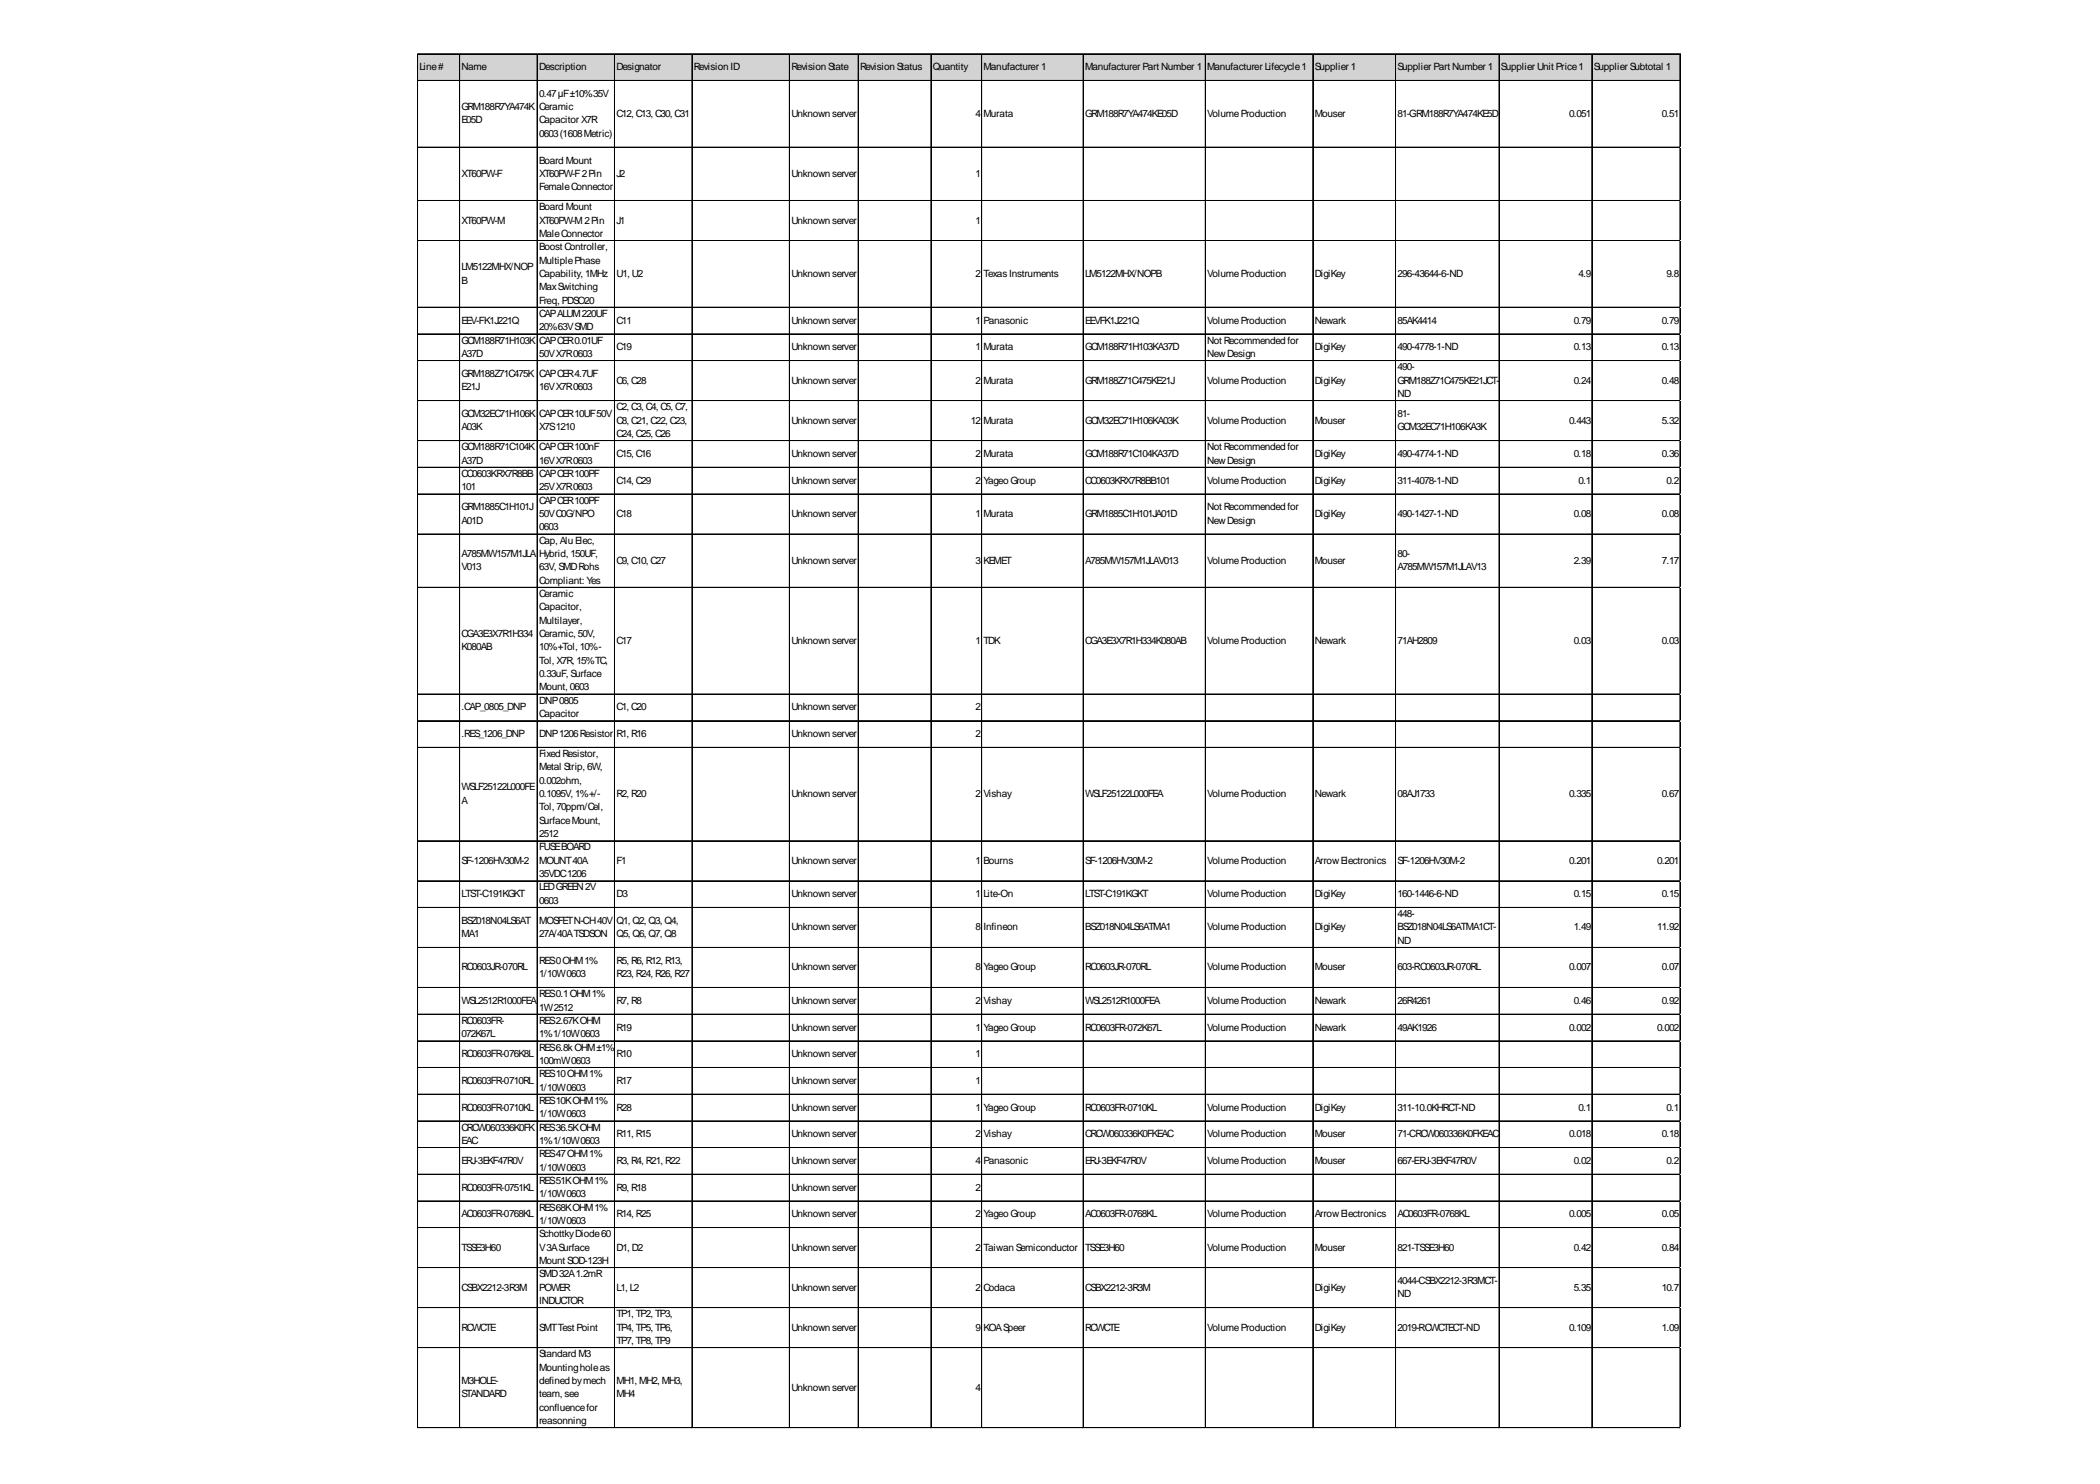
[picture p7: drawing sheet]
<svg xmlns="http://www.w3.org/2000/svg" width="297mm" height="210mm" viewBox="0 0 297 210" stroke-linecap="round" stroke-linejoin="round" font-family="sans-serif">
<defs><g id="words">
<g font-size="1.4">
<text x="59.3" y="9.9">Line#</text>
<text x="65.3" y="9.9">Name</text>
<text x="76.2" y="9.9">Description</text>
<text x="87.2" y="9.9">Designator</text>
<text x="98.2" y="9.9">Revision ID</text>
<text x="111.9" y="9.9">Revision State</text>
<text x="121.7" y="9.9">Revision Status</text>
<text x="132" y="9.9">Quantity</text>
<text x="139.1" y="9.9">Manufacturer 1</text>
<text x="153.5" y="9.9">Manufacturer Part Number 1</text>
<text x="170.8" y="9.9">Manufacturer Lifecycle1</text>
<text x="186" y="9.9">Supplier 1</text>
<text x="197.7" y="9.9">Supplier Part Number 1</text>
<text x="212.3" y="9.9">Supplier Unit Price1</text>
<text x="225.4" y="9.9">Supplier Subtotal 1</text>
<text x="65.3" y="15.6">GRM188R7YA474K</text>
<text x="65.3" y="17.5">E05D</text>
<text x="76.2" y="13.7">0.47µF±10%35V</text>
<text x="76.2" y="15.6">Ceramic</text>
<text x="76.2" y="17.5">Capacitor X7R</text>
<text x="87.2" y="16.5">C12, C13, C30, C31</text>
<text x="111.9" y="16.5">Unknown server</text>
<text x="138" y="16.5">4</text>
<text x="139.1" y="16.5">Murata</text>
<text x="153.5" y="16.5">GRM188R7YA474KE05D</text>
<text x="170.8" y="16.5">VolumeProduction</text>
<text x="186" y="16.5">Mouser</text>
<text x="197.7" y="16.5">81-GRM188R7YA474KE5D</text>
<text x="221.9" y="16.5">0.051</text>
<text x="235.1" y="16.5">0.51</text>
<text x="76.2" y="19.4">0603(1608Metric)</text>
<text x="76.2" y="23.1">Board Mount</text>
<text x="65.3" y="25">XT60PW-F</text>
<text x="76.2" y="25">XT60PW-F2Pin</text>
<text x="76.2" y="26.9">FemaleConnector</text>
<text x="76.2" y="29.7">Board Mount</text>
<text x="87.2" y="25">J2</text>
<text x="111.9" y="25">Unknown server</text>
<text x="138" y="25">1</text>
<text x="65.3" y="31.6">XT60PW-M</text>
<text x="76.2" y="31.6">XT60PW-M2Pin</text>
<text x="76.2" y="33.5">MaleConnector</text>
<text x="76.2" y="35.4">Boost Controller,</text>
<text x="87.2" y="31.6">J1</text>
<text x="111.9" y="31.6">Unknown server</text>
<text x="138" y="31.6">1</text>
<text x="65.3" y="38.2">LM5122MHX/NOP</text>
<text x="65.3" y="40.1">B</text>
<text x="76.2" y="37.3">MultiplePhase</text>
<text x="76.2" y="39.2">Capability, 1MHz</text>
<text x="76.2" y="41.1">MaxSwitching</text>
<text x="87.2" y="39.2">U1, U2</text>
<text x="111.9" y="39.2">Unknown server</text>
<text x="138" y="39.2">2</text>
<text x="139.1" y="39.2">TexasInstruments</text>
<text x="153.5" y="39.2">LM5122MHX/NOPB</text>
<text x="170.8" y="39.2">VolumeProduction</text>
<text x="186" y="39.2">DigiKey</text>
<text x="197.7" y="39.2">296-43644-6-ND</text>
<text x="223.3" y="39.2">4.9</text>
<text x="235.7" y="39.2">9.8</text>
<text x="65.3" y="45.8">EEV-FK1J221Q</text>
<text x="76.2" y="42.9">Freq, PDSO20</text>
<text x="76.2" y="44.8">CAPALUM220UF</text>
<text x="76.2" y="46.7">20%63VSMD</text>
<text x="87.2" y="45.8">C11</text>
<text x="111.9" y="45.8">Unknown server</text>
<text x="138" y="45.8">1</text>
<text x="139.1" y="45.8">Panasonic</text>
<text x="153.5" y="45.8">EEVFK1J221Q</text>
<text x="170.8" y="45.8">VolumeProduction</text>
<text x="186" y="45.8">Newark</text>
<text x="197.7" y="45.8">85AK4414</text>
<text x="222.6" y="45.8">0.79</text>
<text x="235.1" y="45.8">0.79</text>
<text x="65.3" y="48.6">GCM188R71H103K</text>
<text x="65.3" y="50.5">A37D</text>
<text x="65.3" y="53.3">GRM188Z71C475K</text>
<text x="76.2" y="48.6">CAPCER0.01UF</text>
<text x="76.2" y="50.5">50VX7R0603</text>
<text x="76.2" y="53.3">CAPCER4.7UF</text>
<text x="87.2" y="49.5">C19</text>
<text x="111.9" y="49.5">Unknown server</text>
<text x="138" y="49.5">1</text>
<text x="139.1" y="49.5">Murata</text>
<text x="153.5" y="49.5">GCM188R71H103KA37D</text>
<text x="170.8" y="48.6">Not Recommended for</text>
<text x="170.8" y="50.5">NewDesign</text>
<text x="186" y="49.5">DigiKey</text>
<text x="197.7" y="49.5">490-4778-1-ND</text>
<text x="197.7" y="52.4">490-</text>
<text x="222.6" y="49.5">0.13</text>
<text x="235.1" y="49.5">0.13</text>
<text x="65.3" y="55.2">E21J</text>
<text x="65.3" y="59">GCM32EC71H106K</text>
<text x="76.2" y="55.2">16VX7R0603</text>
<text x="76.2" y="59">CAPCER10UF50V</text>
<text x="87.2" y="54.3">C6, C28</text>
<text x="87.2" y="58">C2, C3, C4, C5, C7,</text>
<text x="87.2" y="59.9">C8, C21, C22, C23,</text>
<text x="111.9" y="54.3">Unknown server</text>
<text x="111.9" y="59.9">Unknown server</text>
<text x="137.3" y="59.9">12</text>
<text x="138" y="54.3">2</text>
<text x="139.1" y="54.3">Murata</text>
<text x="139.1" y="59.9">Murata</text>
<text x="153.5" y="54.3">GRM188Z71C475KE21J</text>
<text x="153.5" y="59.9">GCM32EC71H106KA03K</text>
<text x="170.8" y="54.3">VolumeProduction</text>
<text x="170.8" y="59.9">VolumeProduction</text>
<text x="186" y="54.3">DigiKey</text>
<text x="186" y="59.9">Mouser</text>
<text x="197.7" y="54.3">GRM188Z71C475KE21JCT-</text>
<text x="197.7" y="56.1">ND</text>
<text x="197.7" y="59">81-</text>
<text x="221.9" y="59.9">0.443</text>
<text x="222.6" y="54.3">0.24</text>
<text x="235.1" y="54.3">0.48</text>
<text x="235.1" y="59.9">5.32</text>
<text x="65.3" y="60.9">A03K</text>
<text x="65.3" y="63.7">GCM188R71C104K</text>
<text x="65.3" y="65.6">A37D</text>
<text x="76.2" y="60.9">X7S1210</text>
<text x="76.2" y="63.7">CAPCER100nF</text>
<text x="76.2" y="65.6">16VX7R0603</text>
<text x="87.2" y="61.8">C24, C25, C26</text>
<text x="87.2" y="64.6">C15, C16</text>
<text x="111.9" y="64.6">Unknown server</text>
<text x="138" y="64.6">2</text>
<text x="139.1" y="64.6">Murata</text>
<text x="153.5" y="64.6">GCM188R71C104KA37D</text>
<text x="170.8" y="63.7">Not Recommended for</text>
<text x="170.8" y="65.6">NewDesign</text>
<text x="186" y="64.6">DigiKey</text>
<text x="197.7" y="60.9">GCM32EC71H106KA3K</text>
<text x="197.7" y="64.6">490-4774-1-ND</text>
<text x="222.6" y="64.6">0.18</text>
<text x="235.1" y="64.6">0.36</text>
<text x="65.3" y="67.5">CC0603KRX7R8BB</text>
<text x="65.3" y="69.4">101</text>
<text x="76.2" y="67.5">CAPCER100PF</text>
<text x="76.2" y="69.4">25VX7R0603</text>
<text x="76.2" y="71.2">CAPCER100PF</text>
<text x="87.2" y="68.4">C14, C29</text>
<text x="111.9" y="68.4">Unknown server</text>
<text x="138" y="68.4">2</text>
<text x="139.1" y="68.4">Yageo Group</text>
<text x="153.5" y="68.4">CC0603KRX7R8BB101</text>
<text x="170.8" y="68.4">VolumeProduction</text>
<text x="186" y="68.4">DigiKey</text>
<text x="197.7" y="68.4">311-4078-1-ND</text>
<text x="223.3" y="68.4">0.1</text>
<text x="235.7" y="68.4">0.2</text>
<text x="65.3" y="72.2">GRM1885C1H101J</text>
<text x="65.3" y="74.1">A01D</text>
<text x="76.2" y="73.1">50VC0G/NPO</text>
<text x="76.2" y="75">0603</text>
<text x="76.2" y="76.9">Cap, Alu Elec,</text>
<text x="87.2" y="73.1">C18</text>
<text x="111.9" y="73.1">Unknown server</text>
<text x="138" y="73.1">1</text>
<text x="139.1" y="73.1">Murata</text>
<text x="153.5" y="73.1">GRM1885C1H101JA01D</text>
<text x="170.8" y="72.2">Not Recommended for</text>
<text x="170.8" y="74.1">NewDesign</text>
<text x="186" y="73.1">DigiKey</text>
<text x="197.7" y="73.1">490-1427-1-ND</text>
<text x="222.6" y="73.1">0.08</text>
<text x="235.1" y="73.1">0.08</text>
<text x="65.3" y="78.8">A785MW157M1JLA</text>
<text x="65.3" y="80.7">V013</text>
<text x="76.2" y="78.8">Hybrid, 150UF,</text>
<text x="76.2" y="80.7">63V, SMDRohs</text>
<text x="76.2" y="82.6">Compliant: Yes</text>
<text x="87.2" y="79.7">C9, C10, C27</text>
<text x="111.9" y="79.7">Unknown server</text>
<text x="138" y="79.7">3</text>
<text x="139.1" y="79.7">KEMET</text>
<text x="153.5" y="79.7">A785MW157M1JLAV013</text>
<text x="170.8" y="79.7">VolumeProduction</text>
<text x="186" y="79.7">Mouser</text>
<text x="197.7" y="78.8">80-</text>
<text x="197.7" y="80.7">A785MW157M1JLAV13</text>
<text x="222.6" y="79.7">2.39</text>
<text x="235.1" y="79.7">7.17</text>
<text x="76.2" y="84.4">Ceramic</text>
<text x="76.2" y="86.3">Capacitor,</text>
<text x="76.2" y="88.2">Multilayer,</text>
<text x="65.3" y="90.1">CGA3E3X7R1H334</text>
<text x="65.3" y="92">K080AB</text>
<text x="76.2" y="90.1">Ceramic, 50V,</text>
<text x="76.2" y="92">10%+Tol, 10%-</text>
<text x="76.2" y="93.9">Tol, X7R, 15%TC,</text>
<text x="76.2" y="95.8">0.33uF, Surface</text>
<text x="87.2" y="91">C17</text>
<text x="111.9" y="91">Unknown server</text>
<text x="138" y="91">1</text>
<text x="139.1" y="91">TDK</text>
<text x="153.5" y="91">CGA3E3X7R1H334K080AB</text>
<text x="170.8" y="91">VolumeProduction</text>
<text x="186" y="91">Newark</text>
<text x="197.7" y="91">71AH2809</text>
<text x="222.6" y="91">0.03</text>
<text x="235.1" y="91">0.03</text>
<text x="65.3" y="100.5">.CAP_0805_DNP</text>
<text x="76.2" y="97.7">Mount, 0603</text>
<text x="76.2" y="99.5">DNP0805</text>
<text x="76.2" y="101.4">Capacitor</text>
<text x="87.2" y="100.5">C1, C20</text>
<text x="111.9" y="100.5">Unknown server</text>
<text x="138" y="100.5">2</text>
<text x="65.3" y="104.3">.RES_1206_DNP</text>
<text x="76.2" y="104.3">DNP1206Resistor</text>
<text x="76.2" y="107.1">Fixed Resistor,</text>
<text x="87.2" y="104.3">R1, R16</text>
<text x="111.9" y="104.3">Unknown server</text>
<text x="138" y="104.3">2</text>
<text x="65.3" y="111.8">WSLF25122L000FE</text>
<text x="65.3" y="113.7">A</text>
<text x="76.2" y="109">Metal Strip, 6W,</text>
<text x="76.2" y="110.9">0.002ohm,</text>
<text x="76.2" y="112.7">0.1095V, 1%+/-</text>
<text x="87.2" y="112.7">R2, R20</text>
<text x="111.9" y="112.7">Unknown server</text>
<text x="138" y="112.7">2</text>
<text x="139.1" y="112.7">Vishay</text>
<text x="153.5" y="112.7">WSLF25122L000FEA</text>
<text x="170.8" y="112.7">VolumeProduction</text>
<text x="186" y="112.7">Newark</text>
<text x="197.7" y="112.7">08AJ1733</text>
<text x="221.9" y="112.7">0.335</text>
<text x="235.1" y="112.7">0.67</text>
<text x="76.2" y="114.6">Tol, 70ppm/Cel,</text>
<text x="76.2" y="116.5">SurfaceMount,</text>
<text x="76.2" y="118.4">2512</text>
<text x="65.3" y="122.2">SF-1206HV30M-2</text>
<text x="76.2" y="120.3">FUSEBOARD</text>
<text x="76.2" y="122.2">MOUNT40A</text>
<text x="76.2" y="124.1">35VDC1206</text>
<text x="76.2" y="126">LEDGREEN2V</text>
<text x="87.2" y="122.2">F1</text>
<text x="111.9" y="122.2">Unknown server</text>
<text x="138" y="122.2">1</text>
<text x="139.1" y="122.2">Bourns</text>
<text x="153.5" y="122.2">SF-1206HV30M-2</text>
<text x="170.8" y="122.2">VolumeProduction</text>
<text x="186" y="122.2">ArrowElectronics</text>
<text x="197.7" y="122.2">SF-1206HV30M-2</text>
<text x="221.9" y="122.2">0.201</text>
<text x="234.4" y="122.2">0.201</text>
<text x="65.3" y="126.9">LTST-C191KGKT</text>
<text x="65.3" y="130.7">BSZ018N04LS6AT</text>
<text x="76.2" y="127.8">0603</text>
<text x="76.2" y="130.7">MOSFETN-CH40V</text>
<text x="87.2" y="126.9">D3</text>
<text x="87.2" y="130.7">Q1, Q2, Q3, Q4,</text>
<text x="111.9" y="126.9">Unknown server</text>
<text x="111.9" y="131.6">Unknown server</text>
<text x="138" y="126.9">1</text>
<text x="138" y="131.6">8</text>
<text x="139.1" y="126.9">Lite-On</text>
<text x="139.1" y="131.6">Infineon</text>
<text x="153.5" y="126.9">LTST-C191KGKT</text>
<text x="153.5" y="131.6">BSZ018N04LS6ATMA1</text>
<text x="170.8" y="126.9">VolumeProduction</text>
<text x="170.8" y="131.6">VolumeProduction</text>
<text x="186" y="126.9">DigiKey</text>
<text x="186" y="131.6">DigiKey</text>
<text x="197.7" y="126.9">160-1446-6-ND</text>
<text x="197.7" y="129.7">448-</text>
<text x="197.7" y="131.6">BSZ018N04LS6ATMA1CT-</text>
<text x="222.6" y="126.9">0.15</text>
<text x="222.6" y="131.6">1.49</text>
<text x="234.4" y="131.6">11.92</text>
<text x="235.1" y="126.9">0.15</text>
<text x="65.3" y="132.6">MA1</text>
<text x="65.3" y="137.3">RC0603JR-070RL</text>
<text x="76.2" y="132.6">27A/40ATSDSON</text>
<text x="76.2" y="136.3">RES0OHM1%</text>
<text x="87.2" y="132.6">Q5, Q6, Q7, Q8</text>
<text x="87.2" y="136.3">R5, R6, R12, R13,</text>
<text x="111.9" y="137.3">Unknown server</text>
<text x="138" y="137.3">8</text>
<text x="139.1" y="137.3">Yageo Group</text>
<text x="153.5" y="137.3">RC0603JR-070RL</text>
<text x="170.8" y="137.3">VolumeProduction</text>
<text x="186" y="137.3">Mouser</text>
<text x="197.7" y="133.5">ND</text>
<text x="197.7" y="137.3">603-RC0603JR-070RL</text>
<text x="221.9" y="137.3">0.007</text>
<text x="235.1" y="137.3">0.07</text>
<text x="65.3" y="142">WSL2512R1000FEA</text>
<text x="76.2" y="138.2">1/10W0603</text>
<text x="76.2" y="141">RES0.1OHM1%</text>
<text x="76.2" y="142.9">1W2512</text>
<text x="87.2" y="138.2">R23, R24, R26, R27</text>
<text x="87.2" y="142">R7, R8</text>
<text x="111.9" y="142">Unknown server</text>
<text x="138" y="142">2</text>
<text x="139.1" y="142">Vishay</text>
<text x="153.5" y="142">WSL2512R1000FEA</text>
<text x="170.8" y="142">VolumeProduction</text>
<text x="186" y="142">Newark</text>
<text x="197.7" y="142">26R4261</text>
<text x="222.6" y="142">0.46</text>
<text x="235.1" y="142">0.92</text>
<text x="65.3" y="144.8">RC0603FR-</text>
<text x="65.3" y="146.7">072K67L</text>
<text x="65.3" y="149.5">RC0603FR-076K8L</text>
<text x="76.2" y="144.8">RES2.67KOHM</text>
<text x="76.2" y="146.7">1%1/10W0603</text>
<text x="76.2" y="148.6">RES6.8kOHM±1%</text>
<text x="87.2" y="145.8">R19</text>
<text x="87.2" y="149.5">R10</text>
<text x="111.9" y="145.8">Unknown server</text>
<text x="111.9" y="149.5">Unknown server</text>
<text x="138" y="145.8">1</text>
<text x="138" y="149.5">1</text>
<text x="139.1" y="145.8">Yageo Group</text>
<text x="153.5" y="145.8">RC0603FR-072K67L</text>
<text x="170.8" y="145.8">VolumeProduction</text>
<text x="186" y="145.8">Newark</text>
<text x="197.7" y="145.8">49AK1926</text>
<text x="221.9" y="145.8">0.002</text>
<text x="234.4" y="145.8">0.002</text>
<text x="65.3" y="153.3">RC0603FR-0710RL</text>
<text x="76.2" y="150.5">100mW0603</text>
<text x="76.2" y="152.4">RES10OHM1%</text>
<text x="76.2" y="154.3">1/10W0603</text>
<text x="87.2" y="153.3">R17</text>
<text x="111.9" y="153.3">Unknown server</text>
<text x="138" y="153.3">1</text>
<text x="65.3" y="157.1">RC0603FR-0710KL</text>
<text x="65.3" y="159.9">CRCW060336K0FK</text>
<text x="65.3" y="161.8">EAC</text>
<text x="76.2" y="156.1">RES10KOHM1%</text>
<text x="76.2" y="158">1/10W0603</text>
<text x="76.2" y="159.9">RES36.5KOHM</text>
<text x="76.2" y="161.8">1%1/10W0603</text>
<text x="87.2" y="157.1">R28</text>
<text x="87.2" y="160.9">R11, R15</text>
<text x="111.9" y="157.1">Unknown server</text>
<text x="111.9" y="160.9">Unknown server</text>
<text x="138" y="157.1">1</text>
<text x="138" y="160.9">2</text>
<text x="139.1" y="157.1">Yageo Group</text>
<text x="139.1" y="160.9">Vishay</text>
<text x="153.5" y="157.1">RC0603FR-0710KL</text>
<text x="153.5" y="160.9">CRCW060336K0FKEAC</text>
<text x="170.8" y="157.1">VolumeProduction</text>
<text x="170.8" y="160.9">VolumeProduction</text>
<text x="186" y="157.1">DigiKey</text>
<text x="186" y="160.9">Mouser</text>
<text x="197.7" y="157.1">311-10.0KHRCT-ND</text>
<text x="197.7" y="160.9">71-CRCW060336K0FKEAC</text>
<text x="221.9" y="160.9">0.018</text>
<text x="223.3" y="157.1">0.1</text>
<text x="235.1" y="160.9">0.18</text>
<text x="235.7" y="157.1">0.1</text>
<text x="65.3" y="164.6">ERJ-3EKF47R0V</text>
<text x="76.2" y="163.7">RES47OHM1%</text>
<text x="76.2" y="165.6">1/10W0603</text>
<text x="76.2" y="167.5">RES51KOHM1%</text>
<text x="87.2" y="164.6">R3, R4, R21, R22</text>
<text x="111.9" y="164.6">Unknown server</text>
<text x="138" y="164.6">4</text>
<text x="139.1" y="164.6">Panasonic</text>
<text x="153.5" y="164.6">ERJ-3EKF47R0V</text>
<text x="170.8" y="164.6">VolumeProduction</text>
<text x="186" y="164.6">Mouser</text>
<text x="197.7" y="164.6">667-ERJ-3EKF47R0V</text>
<text x="222.6" y="164.6">0.02</text>
<text x="235.7" y="164.6">0.2</text>
<text x="65.3" y="168.4">RC0603FR-0751KL</text>
<text x="65.3" y="172.2">AC0603FR-0768KL</text>
<text x="76.2" y="169.3">1/10W0603</text>
<text x="76.2" y="171.2">RES68KOHM1%</text>
<text x="76.2" y="173.1">1/10W0603</text>
<text x="87.2" y="168.4">R9, R18</text>
<text x="87.2" y="172.2">R14, R25</text>
<text x="111.9" y="168.4">Unknown server</text>
<text x="111.9" y="172.2">Unknown server</text>
<text x="138" y="168.4">2</text>
<text x="138" y="172.2">2</text>
<text x="139.1" y="172.2">Yageo Group</text>
<text x="153.5" y="172.2">AC0603FR-0768KL</text>
<text x="170.8" y="172.2">VolumeProduction</text>
<text x="186" y="172.2">ArrowElectronics</text>
<text x="197.7" y="172.2">AC0603FR-0768KL</text>
<text x="221.9" y="172.2">0.005</text>
<text x="235.1" y="172.2">0.05</text>
<text x="65.3" y="176.9">TSSE3H60</text>
<text x="76.2" y="175">SchottkyDiode60</text>
<text x="76.2" y="176.9">V3ASurface</text>
<text x="76.2" y="178.8">Mount SOD-123H</text>
<text x="87.2" y="176.9">D1, D2</text>
<text x="111.9" y="176.9">Unknown server</text>
<text x="138" y="176.9">2</text>
<text x="139.1" y="176.9">Taiwan Semiconductor</text>
<text x="153.5" y="176.9">TSSE3H60</text>
<text x="170.8" y="176.9">VolumeProduction</text>
<text x="186" y="176.9">Mouser</text>
<text x="197.7" y="176.9">821-TSSE3H60</text>
<text x="222.6" y="176.9">0.42</text>
<text x="235.1" y="176.9">0.84</text>
<text x="65.3" y="182.5">CSBX2212-3R3M</text>
<text x="76.2" y="180.7">SMD32A1.2mR</text>
<text x="76.2" y="182.5">POWER</text>
<text x="76.2" y="184.4">INDUCTOR</text>
<text x="87.2" y="182.5">L1, L2</text>
<text x="111.9" y="182.5">Unknown server</text>
<text x="138" y="182.5">2</text>
<text x="139.1" y="182.5">Codaca</text>
<text x="153.5" y="182.5">CSBX2212-3R3M</text>
<text x="186" y="182.5">DigiKey</text>
<text x="197.7" y="181.6">4044-CSBX2212-3R3MCT-</text>
<text x="197.7" y="183.5">ND</text>
<text x="222.6" y="182.5">5.35</text>
<text x="235.1" y="182.5">10.7</text>
<text x="65.3" y="188.2">RCWCTE</text>
<text x="76.2" y="188.2">SMTTest Point</text>
<text x="76.2" y="192">Standard M3</text>
<text x="87.2" y="186.3">TP1, TP2, TP3,</text>
<text x="87.2" y="188.2">TP4, TP5, TP6,</text>
<text x="87.2" y="190.1">TP7, TP8, TP9</text>
<text x="111.9" y="188.2">Unknown server</text>
<text x="138" y="188.2">9</text>
<text x="139.1" y="188.2">KOASpeer</text>
<text x="153.5" y="188.2">RCWCTE</text>
<text x="170.8" y="188.2">VolumeProduction</text>
<text x="186" y="188.2">DigiKey</text>
<text x="197.7" y="188.2">2019-RCWCTECT-ND</text>
<text x="221.9" y="188.2">0.109</text>
<text x="235.1" y="188.2">1.09</text>
<text x="65.3" y="195.8">M3HOLE-</text>
<text x="65.3" y="197.6">STANDARD</text>
<text x="76.2" y="193.9">Mountingholeas</text>
<text x="76.2" y="195.8">defined bymech</text>
<text x="76.2" y="197.6">team, see</text>
<text x="87.2" y="195.8">MH1, MH2, MH3,</text>
<text x="87.2" y="197.6">MH4</text>
<text x="111.9" y="196.7">Unknown server</text>
<text x="138" y="196.7">4</text>
<text x="76.2" y="199.5">confluencefor</text>
<text x="76.2" y="201.4">reasonning</text>
</g>
</g></defs>
<path d="M59.1 7.6h178.7v3.9h-178.7z" fill="#d3d3d3"/>
<g fill="none" stroke="#000" stroke-width=".14">
<path d="M59.1 7.6v194.4M59.2 7.6h178.5M59.2 7.7h178.5M59.2 11.4h178.5M65 7.7v194.3M65.1 7.7v194.3M76 7.7v194.3M86.9 7.7v194.3M87 7.7v194.3M97.9 7.7v194.3M111.7 7.7v194.3M121.4 7.7v194.3"/>
<path d="M131.7 7.7v194.3M138.8 7.7v194.3M138.9 7.7v194.3M153.2 7.7v194.3M170.5 7.7v194.3M185.7 7.7v194.3M197.4 7.7v194.3M212 7.7v194.3M212.1 7.7v194.3M225.2 7.7v194.3M237.6 7.7v194.3M237.7 7.7v194.3"/>
<path d="M59.2 20.8h178.5M59.2 20.9h178.5M59.2 28.4h178.5M59.2 34h178.5M59.2 34.1h178.5M59.2 43.4h178.5M59.2 43.5h178.5M59.2 47.2h178.5M59.2 47.3h178.5M59.2 51h178.5M59.2 56.7h178.5M59.2 62.3h178.5"/>
<path d="M59.2 62.4h178.5M59.2 66.1h178.5M59.2 69.9h178.5M59.2 75.5h178.5M59.2 75.6h178.5M59.2 83.1h178.5M59.2 98.2h178.5M59.2 101.9h178.5M59.2 102h178.5M59.2 105.7h178.5M59.2 105.8h178.5M59.2 118.9h178.5"/>
<path d="M59.2 119h178.5M59.2 124.6h178.5M59.2 128.3h178.5M59.2 128.4h178.5M59.2 134h178.5M59.2 134.1h178.5M59.2 139.7h178.5M59.2 143.4h178.5M59.2 143.5h178.5M59.2 147.2h178.5M59.2 147.3h178.5M59.2 151h178.5"/>
<path d="M59.2 154.8h178.5M59.2 158.5h178.5M59.2 158.6h178.5M59.2 162.3h178.5M59.2 162.4h178.5M59.2 166.1h178.5M59.2 169.9h178.5M59.2 173.6h178.5M59.2 173.7h178.5M59.2 179.3h178.5M59.2 184.9h178.5M59.2 185h178.5"/>
<path d="M59.2 190.6h178.5M59.2 190.7h178.5M59.2 201.9h178.5M59.2 202h178.5"/>
</g>
<path d="M59.1 202v.1" fill="none" stroke="#e0e0e0" stroke-width=".14"/>
<path d="M59.1 202l.1 .1z" fill="#e0e0e0"/>
<path d="M65 202v.1" fill="none" stroke="#e0e0e0" stroke-width=".14"/>
<path d="M65 202l.1 .1z" fill="#e0e0e0"/>
<path d="M76 202v.1" fill="none" stroke="#e0e0e0" stroke-width=".14"/>
<path d="M76 202l.1 .1z" fill="#e0e0e0"/>
<path d="M86.9 202v.1" fill="none" stroke="#e0e0e0" stroke-width=".14"/>
<path d="M86.9 202l.1 .1z" fill="#e0e0e0"/>
<path d="M97.9 202v.1" fill="none" stroke="#e0e0e0" stroke-width=".14"/>
<path d="M97.9 202l.1 .1z" fill="#e0e0e0"/>
<path d="M111.7 202v.1" fill="none" stroke="#e0e0e0" stroke-width=".14"/>
<path d="M111.7 202v.1z" fill="#e0e0e0"/>
<path d="M121.4 202v.1" fill="none" stroke="#e0e0e0" stroke-width=".14"/>
<path d="M121.4 202l.1 .1z" fill="#e0e0e0"/>
<path d="M131.7 202v.1" fill="none" stroke="#e0e0e0" stroke-width=".14"/>
<path d="M131.7 202l.1 .1z" fill="#e0e0e0"/>
<path d="M138.8 202v.1" fill="none" stroke="#e0e0e0" stroke-width=".14"/>
<path d="M138.8 202l.1 .1z" fill="#e0e0e0"/>
<path d="M153.2 202v.1" fill="none" stroke="#e0e0e0" stroke-width=".14"/>
<path d="M153.2 202l.1 .1z" fill="#e0e0e0"/>
<path d="M170.5 202v.1" fill="none" stroke="#e0e0e0" stroke-width=".14"/>
<path d="M170.5 202l.1 .1z" fill="#e0e0e0"/>
<path d="M185.7 202v.1" fill="none" stroke="#e0e0e0" stroke-width=".14"/>
<path d="M185.7 202l.1 .1z" fill="#e0e0e0"/>
<path d="M197.4 202v.1" fill="none" stroke="#e0e0e0" stroke-width=".14"/>
<path d="M197.4 202l.1 .1z" fill="#e0e0e0"/>
<path d="M212 202v.1" fill="none" stroke="#e0e0e0" stroke-width=".14"/>
<path d="M212 202l.1 .1z" fill="#e0e0e0"/>
<path d="M225.2 202v.1" fill="none" stroke="#e0e0e0" stroke-width=".14"/>
<path d="M225.2 202v.1z" fill="#e0e0e0"/>
<path d="M237.6 202v.1" fill="none" stroke="#e0e0e0" stroke-width=".14"/>
<path d="M237.6 202l.1 .1z" fill="#e0e0e0"/>
<path d="M237.7 20.8h.1" fill="none" stroke="#e0e0e0" stroke-width=".14"/>
<path d="M237.7 20.8l.1 .1z" fill="#e0e0e0"/>
<path d="M237.7 28.4h.1" fill="none" stroke="#e0e0e0" stroke-width=".14"/>
<path d="M237.7 28.4l.1 .1z" fill="#e0e0e0"/>
<path d="M237.7 34h.1" fill="none" stroke="#e0e0e0" stroke-width=".14"/>
<path d="M237.7 34l.1 .1z" fill="#e0e0e0"/>
<path d="M237.7 43.4h.1" fill="none" stroke="#e0e0e0" stroke-width=".14"/>
<path d="M237.7 43.4l.1 .1z" fill="#e0e0e0"/>
<path d="M237.7 47.2h.1" fill="none" stroke="#e0e0e0" stroke-width=".14"/>
<path d="M237.7 47.2l.1 .1z" fill="#e0e0e0"/>
<path d="M237.7 51h.1" fill="none" stroke="#e0e0e0" stroke-width=".14"/>
<path d="M237.7 51l.1 .1z" fill="#e0e0e0"/>
<path d="M237.7 56.7h.1" fill="none" stroke="#e0e0e0" stroke-width=".14"/>
<path d="M237.7 56.7l.1 .1z" fill="#e0e0e0"/>
<path d="M237.7 62.3h.1" fill="none" stroke="#e0e0e0" stroke-width=".14"/>
<path d="M237.7 62.3l.1 .1z" fill="#e0e0e0"/>
<path d="M237.7 66.1h.1" fill="none" stroke="#e0e0e0" stroke-width=".14"/>
<path d="M237.7 66.1l.1 .1z" fill="#e0e0e0"/>
<path d="M237.7 69.9h.1" fill="none" stroke="#e0e0e0" stroke-width=".14"/>
<path d="M237.7 69.9l.1 .1z" fill="#e0e0e0"/>
<path d="M237.7 75.5h.1" fill="none" stroke="#e0e0e0" stroke-width=".14"/>
<path d="M237.7 75.5l.1 .1z" fill="#e0e0e0"/>
<path d="M237.7 83.1h.1" fill="none" stroke="#e0e0e0" stroke-width=".14"/>
<path d="M237.7 83.1l.1 .1z" fill="#e0e0e0"/>
<path d="M237.7 98.2h.1" fill="none" stroke="#e0e0e0" stroke-width=".14"/>
<path d="M237.7 98.2l.1 .1z" fill="#e0e0e0"/>
<path d="M237.7 101.9h.1" fill="none" stroke="#e0e0e0" stroke-width=".14"/>
<path d="M237.7 101.9l.1 .1z" fill="#e0e0e0"/>
<path d="M237.7 105.7h.1" fill="none" stroke="#e0e0e0" stroke-width=".14"/>
<path d="M237.7 105.7l.1 .1z" fill="#e0e0e0"/>
<path d="M237.7 118.9h.1" fill="none" stroke="#e0e0e0" stroke-width=".14"/>
<path d="M237.7 118.9l.1 .1z" fill="#e0e0e0"/>
<path d="M237.7 124.6h.1" fill="none" stroke="#e0e0e0" stroke-width=".14"/>
<path d="M237.7 124.6l.1 .1z" fill="#e0e0e0"/>
<path d="M237.7 128.3h.1" fill="none" stroke="#e0e0e0" stroke-width=".14"/>
<path d="M237.7 128.3l.1 .1z" fill="#e0e0e0"/>
<path d="M237.7 134h.1" fill="none" stroke="#e0e0e0" stroke-width=".14"/>
<path d="M237.7 134l.1 .1z" fill="#e0e0e0"/>
<path d="M237.7 139.7h.1" fill="none" stroke="#e0e0e0" stroke-width=".14"/>
<path d="M237.7 139.7l.1 .1z" fill="#e0e0e0"/>
<path d="M237.7 143.4h.1" fill="none" stroke="#e0e0e0" stroke-width=".14"/>
<path d="M237.7 143.4l.1 .1z" fill="#e0e0e0"/>
<path d="M237.7 147.2h.1" fill="none" stroke="#e0e0e0" stroke-width=".14"/>
<path d="M237.7 147.2l.1 .1z" fill="#e0e0e0"/>
<path d="M237.7 151h.1" fill="none" stroke="#e0e0e0" stroke-width=".14"/>
<path d="M237.7 151l.1 .1z" fill="#e0e0e0"/>
<path d="M237.7 154.8h.1" fill="none" stroke="#e0e0e0" stroke-width=".14"/>
<path d="M237.7 154.8l.1 .1z" fill="#e0e0e0"/>
<path d="M237.7 158.5h.1" fill="none" stroke="#e0e0e0" stroke-width=".14"/>
<path d="M237.7 158.5l.1 .1z" fill="#e0e0e0"/>
<path d="M237.7 162.3h.1" fill="none" stroke="#e0e0e0" stroke-width=".14"/>
<path d="M237.7 162.3l.1 .1z" fill="#e0e0e0"/>
<path d="M237.7 166.1h.1" fill="none" stroke="#e0e0e0" stroke-width=".14"/>
<path d="M237.7 166.1l.1 .1z" fill="#e0e0e0"/>
<path d="M237.7 169.9h.1" fill="none" stroke="#e0e0e0" stroke-width=".14"/>
<path d="M237.7 169.9h.1z" fill="#e0e0e0"/>
<path d="M237.7 173.6h.1" fill="none" stroke="#e0e0e0" stroke-width=".14"/>
<path d="M237.7 173.6l.1 .1z" fill="#e0e0e0"/>
<path d="M237.7 179.3h.1" fill="none" stroke="#e0e0e0" stroke-width=".14"/>
<path d="M237.7 179.3l.1 .1z" fill="#e0e0e0"/>
<path d="M237.7 184.9h.1" fill="none" stroke="#e0e0e0" stroke-width=".14"/>
<path d="M237.7 184.9l.1 .1z" fill="#e0e0e0"/>
<path d="M237.7 190.6h.1" fill="none" stroke="#e0e0e0" stroke-width=".14"/>
<path d="M237.7 190.6l.1 .1z" fill="#e0e0e0"/>
<path d="M237.7 201.9h.1" fill="none" stroke="#e0e0e0" stroke-width=".14"/>
<path d="M237.7 201.9l.1 .1z" fill="#e0e0e0"/>
<use href="#words"/>
</svg>
